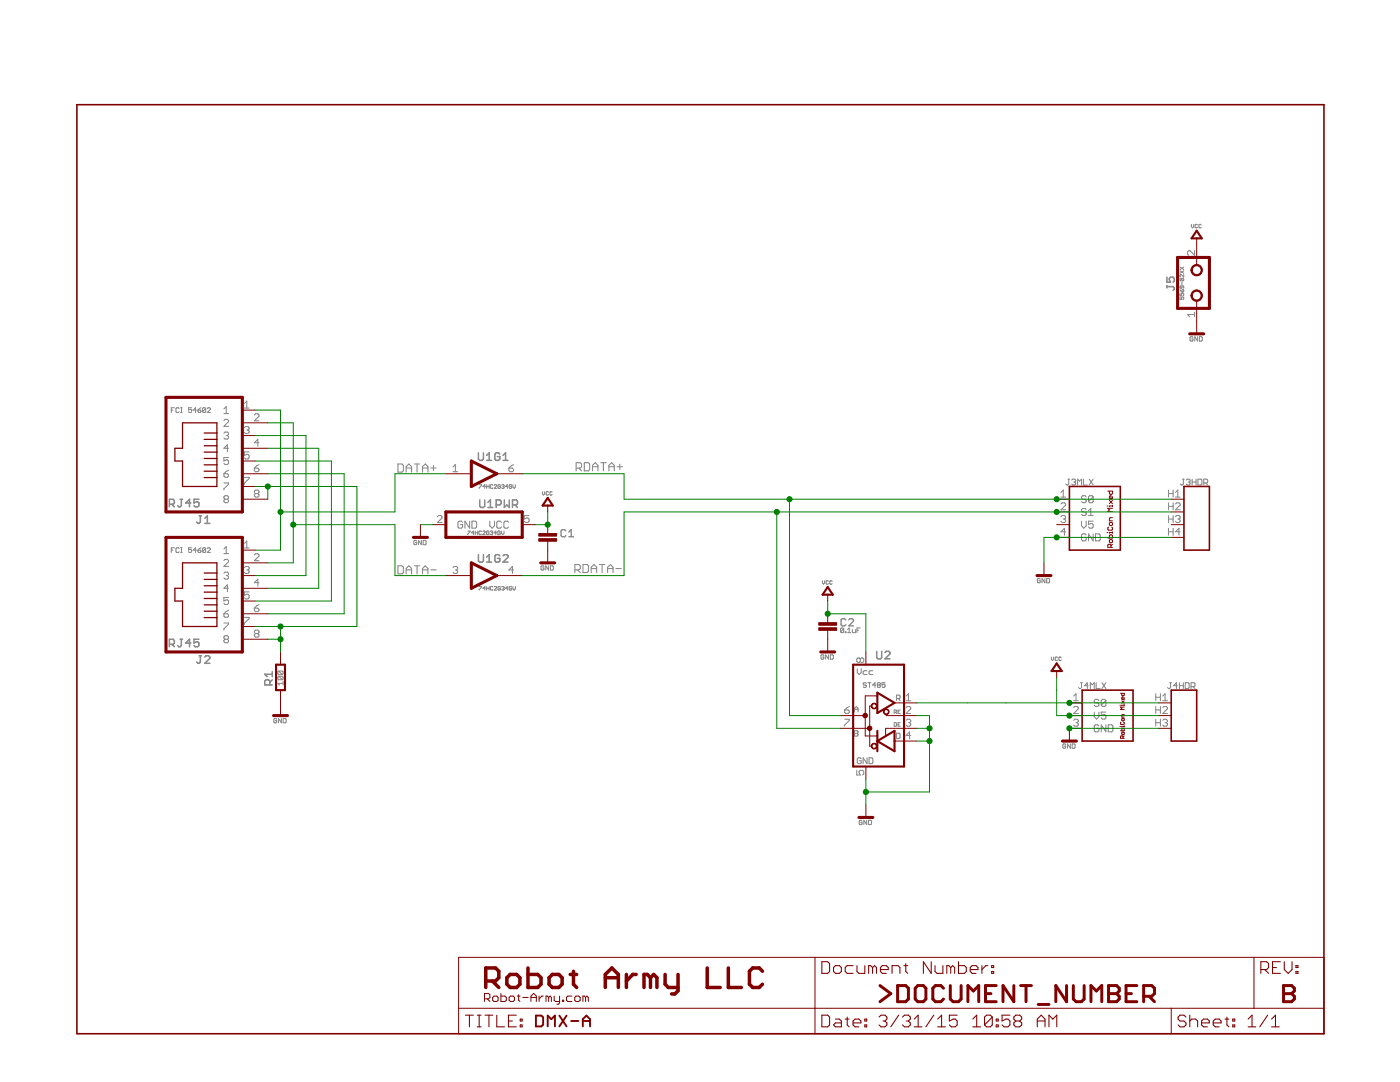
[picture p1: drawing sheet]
<svg xmlns="http://www.w3.org/2000/svg" width="279mm" height="216mm" viewBox="0 0 279 216" stroke-linecap="round" stroke-linejoin="round" font-family="sans-serif">
<g fill="none" stroke="#808080" stroke-width=".3">
<path d="M232.9 57.2h1.2l.3 .2v.3l-.3 .2M232.9 55.3v1h.7l-.2-.7 .2-.3h.5l.3 .3v.4l-.3 .3M232.9 56.9v.5M35.9 99.6h.5M36.2 99.6v1.3l-.3 .2h-.2l-.3-.2M39.7 99.6h-1v.8l.8-.3 .2 .3v.5l-.2 .2h-.5l-.3-.2M95.5 90.4v1.2l.2 .3h.5l.3-.3v-1.2M95.7 99.8v1.2l.3 .3h.5l.2-.3v-1.2M97.1 91.9h1M97.1 90.9l.5-.5v1.5M99.8 90.6l-.3-.2h-.5l-.2 .2v1l.2 .3h.5l.3-.3v-.5h-.5M100.4 91.9h1"/>
<path d="M100.4 90.9l.5-.5v1.5M100.6 99.8v1.5l.6-.5 .4 .5v-1.5M33.8 100.6h.7l.3-.2v-.5l-.3-.3h-.7v1.5M34.3 100.6l.5 .5M38.1 100.4h-1l.7-.8v1.5M39.8 102.9h.4M40 102.9v1.3l-.2 .2h-.3l-.3-.2M40.9 104.4h1M40.9 103.4l.5-.5v1.5M95.5 110.7v1.2l.2 .3h.5l.3-.3v-1.2M97.1 111.2l.5-.5v1.5M97.1 112.2h1"/>
<path d="M97.4 101.3h1M97.4 100.2l.5-.4v1.5M99 100.8h.8l.2-.3v-.5l-.2-.2h-.8v1.5M99.8 110.9l-.3-.2h-.5l-.2 .2v1l.2 .3h.5l.3-.3v-.5h-.5M100.4 110.9l.2-.2h.5l.3 .2v.3l-1 1h1M102.3 100.8h.7l.3-.3v-.5l-.3-.2h-.7v1.5M102.8 100.8l.5 .5M33.8 128.6h.7l.3-.3v-.5l-.3-.2h-.7v1.5M34.3 128.6l.5 .5M35.9 127.6h.5M36.2 127.6v1.2l-.3 .3h-.2l-.3-.3M38.1 128.3h-1l.7-.7v1.5"/>
<path d="M39.7 127.6h-1v.7l.5-.2h.3l.2 .2v.5l-.2 .3h-.5l-.3-.3M39.8 130.9h.4M40 130.9v1.2l-.2 .3h-.3l-.3-.3M40.9 131.1l.2-.2h.5l.3 .2v.3l-1 1h1M53.8 136.7v-.8l-.2-.2h-.5l-.3 .2v.8h1.5M54.3 135.7l-.5 .5M54.3 134.5h-1.5l.5 .5M54.3 134v1M175 130v1.2l.2 .3h.5l.3-.3v-1.2M176.6 130.2l.2-.2h.6l.2 .2v.3l-1 1h1"/>
</g>
<g fill="none" stroke="#808080" stroke-width=".2">
<path d="M235.5 58.5v.5h.4l-.1-.2 .1-.3 .3 .2-.1 .3M235.5 59.3v.5h.4l-.1-.3 .1-.2 .3 .1-.1 .4M235.5 57.8l.4 .5M235.5 54l.7 .5M235.5 53.3l.7 .5M235.6 55.5l-.1 .4 .6 .1M235.6 55.5l.6 .2-.1 .3M235.6 55.5l.5 .5M235.9 57l-.1 .5-.3-.1 .1-.4h.5l.1 .2-.1 .3M235.9 57.9l.2-.1 .1 .4-.3 .1zM235.9 56.3v.5M236.2 54.8v.5l-.6-.5-.1 .1 .1 .4"/>
<path d="M236.2 54l-.7 .5M236.2 53.3l-.7 .5M237.8 44.8v.4l.2 .3 .2-.3v-.4M238.4 50v.9l-.9-.9h-.3l-.2 .2v.5l.2 .2M239 44.9l-.1-.1-.4 .1 .1 .6 .4-.2M239.7 44.9l-.1-.1-.3 .1 .1 .6 .3-.2M238.1 67.3l-.2-.1-.4 .1v.6l.1 .2 .5-.2v-.3h-.3M238.4 62.8h-1.4l.5 .4M238.4 62.3v.9M239 67.2v.9l-.6-.9v.9M239.4 67.2h.4l.1 .1v.6l-.1 .2h-.4zM34.2 81.8h.3"/>
<path d="M34.8 81.4h-.6v.9M35.8 81.5l-.2-.1h-.3l-.2 .1v.6l.2 .2h.3l.2-.2M36 81.4h.4M36 82.3h.4M36.2 81.4v.9M38.2 81.4h-.6v.4l.3-.1 .3 .1v.3l-.1 .2h-.3l-.2-.2M39.2 81.8h-.7l.5-.4v.9M39.5 81.8h.5l.1 .3-.1 .2h-.4zM40.1 81.4l-.6 .4M41 81.5l-.1-.1h-.3l-.2 .1v.6M41 81.5v.6l-.1 .2h-.3l-.2-.2M41 81.5l-.6 .6"/>
<path d="M41.4 81.5l.1-.1h.3l.2 .1-.6 .8h.6M44.7 81.6l.4-.5v1.4M44.7 82.5h.9M44.7 83.9l.2-.2h.5l.2 .2v.2l-.9 1h.9M44.7 86.4l.2-.2h.5l.2 .2v.3l-.2 .2M44.7 94.5h.7l.2 .3v.2l-.2 .2h-.5l-.2-.2zM44.7 96.4h.9v.2l-.9 .9v.3M44.9 99.6l-.2-.2v-.3l.2-.2h.5l.2 .2v.3l-.2 .2M44.9 99.6l-.2 .2v.3l.2 .2h.5l.2-.2v-.3l-.2-.2M44.9 99.6h.5M45.1 86.9h.3M45.4 86.9l.2 .2v.3l-.2 .2h-.5l-.2-.2"/>
<path d="M45.6 91.3h-.9v.7l.7-.2 .2 .2v.5l-.2 .2h-.5l-.2-.2M45.6 89.5h-.9l.7-.7v1.3M45.6 93.8l-.9 .7M48.8 80.5l.5-.5v1.4M48.8 81.4h.9M48.8 85.3l.2-.2h.5l.2 .2v.3l-.2 .2M48.8 95.2h.9v.3l-.9 .9v.2M49.3 85.8h.2M49.5 85.8l.2 .2v.3l-.2 .2h-.5l-.2-.2M49.7 90.2h-.9v.7l.5-.2h.2l.2 .2v.5l-.2 .2h-.5l-.2-.2M50.8 82.8l.2-.2h.5l.2 .2v.2l-.9 1h.9M50.8 93.4h.7l.2 .2v.3l-.2 .2h-.5l-.2-.2z"/>
<path d="M51 98.5l-.2-.2v-.3l.2-.2h.5l.2 .2v.3l-.2 .2M51 98.5l-.2 .2v.3l.2 .2h.5l.2-.2v-.3l-.2-.2M51 98.5h.5M51.7 88.3h-.9l.7-.6v1.3M51.7 92.7l-.9 .7M79.4 92.6h.8l.3 .3v1l-.3 .3h-.8zM81 93.4h1.1M81 94.2v-1.1l.6-.5 .5 .5v1.1M82.7 92.6h1.1M83.2 92.6v1.6M84.3 93.4h1.1M84.3 94.2v-1.1l.6-.5 .5 .5v1.1"/>
<path d="M86 93.4h1.1M86.5 92.9v1M90.4 94.1h.9M90.4 93.2l.5-.5v1.4M95.6 96.7h.5l-.5 .8M96.9 97.1h-.5l.4-.4v.8M97.1 97.1h.5M97.1 96.7v.8M97.6 96.7v.8M98.4 96.8l-.1-.1-.4 .1v.5l.1 .2 .4-.2M98.6 96.8l.1-.1 .4 .1-.5 .7h.5M99.9 96.8l-.2-.1-.3 .1v.5l.3 .2 .2-.4h-.3"/>
<path d="M100.1 96.8l.4-.1 .1 .1-.1 .3M100.4 97.1h.1M100.5 97.1l.1 .1-.1 .3-.4-.2M101.4 97.1h-.5l.3-.4v.8M101.6 93.4h.7l.2 .2v.3l-.2 .2h-.5l-.2-.2zM102.1 96.8l-.1-.1-.4 .1 .1 .7 .4-.2v-.2h-.2M102.4 96.7v.5l.2 .3 .2-.3v-.5M102.5 92.7l-.9 .7M108.2 98.1v.5l.3 .2 .2-.2v-.5M109.5 98.2l-.2-.1-.3 .1v.5l.1 .1 .4-.1M110.2 98.2l-.1-.1-.4 .1v.5l.2 .1 .3-.1M115 93.4h.8l.3-.3v-.5l-.3-.3h-.8v1.7"/>
<path d="M115.5 93.4l.6 .6M116.6 92.3h.8l.3 .3v1.1l-.3 .3h-.8zM118.2 94v-1.1l.6-.6 .5 .6v1.1M118.2 93.1h1.1M119.9 92.3h1.1M120.4 92.3v1.7M121.5 93.1h1.1M121.5 94v-1.1l.6-.6 .5 .6v1.1M123.1 93.1h1.1M123.7 92.6v1.1M211.7 99.2h1M211.7 98.3l.5-.5v1.4"/>
<path d="M213.1 95.6h.4M213.3 95.6v1l-.2 .2-.4-.2M213.9 95.8l.2-.2h.4l.2 .2-.2 .4M214.3 96.2h.2M214.5 96.2l.2 .2-.2 .4h-.4l-.2-.2M215.1 96.8v-1.2l.3 .4 .4-.4v1.2M216.2 95.6v1.2h.8M216.8 99.1l-.3-.2h-.4l-.3 .2v.3l.3 .2h.4l.3 .2v.3l-.3 .2h-.4l-.3-.2M217.4 95.6l.8 1.2M218.2 99.1l-.3-.2h-.4l-.3 .2v1M218.2 99.1v1l-.3 .2h-.4l-.3-.2M218.2 95.6l-.8 1.2"/>
<path d="M218.2 99.1l-1 1M233.2 98.5h.9M233.2 97.8v1.4M234.1 97.8v1.4M234.6 99.2h.9M234.6 98.3l.5-.5v1.4M236 95.6h.3M236.2 95.6v1l-.2 .2-.4-.2M236.7 95.8l.2-.2h.4l.2 .2-.2 .4M237.1 96.2h.2M237.3 96.2l.2 .2-.2 .4h-.4l-.2-.2M237.9 96.2h.8"/>
<path d="M237.9 95.6v1.2M238.7 95.6v1.2M239.1 95.6h.6l.2 .2v.8l-.2 .2h-.6zM240.2 96.4h.6l.2-.2v-.4l-.2-.2h-.6v1.2M240.6 96.4l.4 .4M34.2 109.8h.3M34.8 109.3h-.6v.9M35.8 109.5l-.2-.2-.5 .2v.6l.2 .1 .5-.1M36 109.3h.4M36 110.2h.4M36.2 109.3v.9M38.2 109.3h-.6v.5l.3-.2 .3 .2v.3l-.1 .1-.5-.1"/>
<path d="M39.2 109.8h-.7l.5-.5v.9M39.5 109.8h.5l.1 .3-.5 .1zM40.1 109.3l-.6 .5M41 109.5l-.1-.2-.5 .2v.6M41 109.5v.6l-.1 .1-.5-.1M41 109.5l-.6 .6M41.4 109.5l.1-.2 .5 .2v.1l-.6 .6h.6M44.7 109.5l.4-.4v1.4M44.7 111.8l.2-.2h.5l.2 .2v.3l-.9 .9h.9M44.7 114.4l.2-.2h.5l.2 .2v.2l-.2 .3M44.7 110.5h.9M45.1 114.9h.3"/>
<path d="M45.4 114.9l.2 .2v.2l-.2 .2h-.5l-.2-.2M45.6 119.2h-.9v.7l.4-.2h.3l.2 .2v.5l-.2 .2h-.5l-.2-.2M45.6 117.4h-.9l.7-.7v1.4M48.8 108.4l.5-.5v1.4M48.8 113.3l.2-.3h.5l.2 .3v.2l-.2 .2M48.8 109.3h.9M49.3 113.7h.2M49.5 113.7l.2 .3v.2l-.2 .2h-.5l-.2-.2M49.7 118.1h-.9v.7l.5-.2h.2l.2 .2v.5l-.2 .2h-.5l-.2-.2M50.8 110.7l.2-.2h.5l.2 .2v.3l-.9 .9h.9M51.7 116.3h-.9l.7-.7v1.4M79.4 112.9h.8l.3 .3v1.1l-.3 .2h-.8z"/>
<path d="M81 113.7h1.1M81 114.5v-1.1l.6-.5 .5 .5v1.1M82.7 112.9h1.1M83.2 108l-.2-.2-.4 .2v.5l.4 .2 .2-.5h-.3M83.2 112.9v1.6M84.1 107.8v.9l-.6-.9v.9M84.3 113.7h1.1M84.3 114.5v-1.1l.6-.5 .5 .5v1.1M84.5 107.8h.4l.1 .2-.1 .7h-.4zM86 113.7h1.1M87.3 103.1l.2-.2h.5l.2 .2v.2l-.9 1h.9M90.4 113.3l.2-.3h.5l.2 .3v.2l-.2 .2"/>
<path d="M90.9 113.7h.2M91.1 113.7l.2 .3v.2l-.2 .2h-.5l-.2-.2M92.3 104.2l-.2-.2h-.5l-.2 .2v1l.2 .2h.5l.2-.2v-.5h-.4M93.3 106h.5l-.5 .7M93.7 104v1.4l-.9-1.4v1.4M94.2 104h.7l.2 .2v1l-.2 .2h-.7zM94.6 106.3h-.5l.4-.3v.7M94.8 106.3h.5M94.8 106v.7M95.3 106v.7M95.6 117h.5l-.5 .8M96.1 106.1l-.1-.1-.4 .1v.5l.1 .1 .4-.1"/>
<path d="M96.4 106.1l.1-.1 .3 .1-.4 .6h.4M96.9 117.4h-.5l.4-.4v.8M97.1 117.4h.5M97.1 117v.8M97.6 106.1l-.1-.1-.4 .1v.5l.4 .1 .1-.4h-.3M97.6 117v.8M97.7 104v.9l.5 .5 .5-.5v-.9M97.8 106.1l.4-.1 .1 .1-.1 .2M98.1 106.3h.1M98.2 106.3l.1 .1-.1 .3-.4-.1M98.4 117.1l-.1-.1-.4 .1v.5l.1 .2 .4-.2M98.6 117.1l.1-.1 .4 .1-.5 .7h.5"/>
<path d="M99.1 106.3h-.5l.4-.3v.7M99.8 106.1l-.1-.1-.4 .1v.5l.2 .1 .3-.1v-.3h-.2M99.9 117.1l-.2-.1-.3 .1v.5l.3 .2 .2-.4h-.3M100.1 106v.4l.2 .3 .3-.3v-.4M100.1 104.2l-.3-.2h-.4l-.3 .2v1l.3 .2h.4l.3-.2M100.1 117.1l.4-.1 .1 .1-.1 .3M100.4 117.4h.1M100.5 117.4l.1 .1-.1 .3-.4-.2M101.4 117.4h-.5l.3-.4v.8M101.5 104.2l-.2-.2h-.5l-.2 .2v1l.2 .2h.5l.2-.2M102.1 117.1l-.1-.1-.4 .1v.5l.1 .2 .4-.2v-.2h-.2M102.4 117v.5l.2 .3 .2-.3v-.5"/>
<path d="M102.5 113.7h-.9l.7-.7v1.4M105.6 102.9h-1v.7l.5-.3h.2l.3 .3v.4l-.3 .3h-.4l-.3-.3M108.6 113l-.2-.1-.4 .1v.6l.1 .1 .5-.1v-.3h-.3M109.5 112.9v.8l-.6-.8v.8M109.9 112.9l.5 .1v.6l-.1 .1h-.4zM114.7 113.7h.8l.3-.2v-.6l-.3-.3h-.8v1.7M115.3 113.7l.5 .6M116.4 112.6h.8l.2 .3v1.1l-.2 .3h-.8zM118 114.3v-1.1l.5-.6 .6 .6v1.1M118 113.5h1.1M119.6 112.6h1.1M120.2 112.6v1.7"/>
<path d="M121.3 113.5h1M121.3 114.3v-1.1l.5-.6 .5 .6v1.1M122.9 113.5h1.1M164.1 115.9v.4l.2 .3 .3-.3v-.4M165.3 116l-.1-.1-.3 .1v.5l.1 .1 .3-.1M166.1 116l-.1-.1-.4 .1v.5l.1 .1 .4-.1M207.6 115.6l-.1-.2-.5 .2v.6l.2 .1 .4-.1v-.3h-.3M208.5 115.4v.9l-.5-.9v.9M208.9 115.4l.6 .2v.6l-.2 .1h-.4zM211.7 103.1l.3-.2h.4l.3 .2v.2l-.3 .3M211.7 100.6l.3-.3h.4l.3 .3v.2l-1 .9h1M212.2 103.6h.2"/>
<path d="M212.4 103.6l.3 .2v.2l-.3 .3h-.4l-.3-.3M212.7 106.1h-1l.7-.7v1.4M215.8 104v.9l.5 .5 .5-.5v-.9M216.8 106.8l-.3-.3h-.4l-.3 .3v.9l.3 .2h.4l.3-.2v-.5h-.5M216.8 101.7l-.3-.2h-.4l-.3 .2v.2l.3 .3h.4l.3 .2v.2l-.3 .2h-.4l-.3-.2M217.2 102.8h1M217.2 101.9l.5-.4v1.3M218.2 104h-1v.7l.5-.2h.2l.3 .2v.5l-.3 .2h-.4l-.3-.2M218.2 106.5v1.4l-1-1.4v1.4M218.6 106.5h.7l.3 .3v.9l-.3 .2h-.7zM233.2 103.6h.9M233.2 106.1h.9"/>
<path d="M233.2 100.3v1.4M233.2 102.9v1.4M233.2 105.4v1.4M233.2 101h.9M234.1 100.3v1.4M234.1 102.9v1.4M234.1 105.4v1.4M234.6 103.1l.2-.2h.5l.2 .2v.2l-.2 .3M234.6 100.6l.2-.3h.5l.2 .3v.2l-.9 .9h.9M235.1 103.6h.2M235.3 103.6l.2 .2v.2l-.2 .3h-.5l-.2-.3M235.5 106.1h-.9l.7-.7v1.4"/>
<path d="M44.7 122.5h.7l.2 .2v.2l-.2 .3h-.5l-.2-.3zM44.7 124.3h.9v.2l-.9 1v.2M44.9 127.6l-.2-.3v-.2l.2-.2h.5l.2 .2v.2l-.2 .3M44.9 127.6l-.2 .2v.2l.2 .2h.5l.2-.2v-.2l-.2-.2M44.9 127.6h.5M45.6 121.8l-.9 .7M48.8 123.2h.9v.2l-.9 1v.2M50.8 121.3h.7l.2 .3v.2l-.2 .2h-.5l-.2-.2zM51 126.4l-.2-.2v-.2l.2-.3h.5l.2 .3v.2l-.2 .2M51 126.4l-.2 .3v.2l.2 .2h.5l.2-.2v-.2l-.2-.3M51 126.4h.5M51.7 120.6l-.9 .7"/>
<path d="M55.6 133.9l-.1 .2v.3l.1 .2h.7M55.6 133.9h.7l.2 .2v.3l-.2 .2M55.6 134.9h.7l.2 .2v.4l-.2 .1M55.6 134.9l-.1 .2v.4l.1 .1h.7M55.6 134.9l.7 .7M55.6 133.9l.7 .7M56.5 136.4h-1l.3 .3M56.5 136v.7M164.4 130.8l-.1-.1-.4 .1v.6l.1 .1 .4-.1v-.3h-.3M165.4 130.7v.8l-.6-.8v.8M165.7 130.7h.5l.1 .1v.6l-.1 .1h-.5zM168.4 125.5l-.2-.2-.5 .2v.6"/>
<path d="M168.4 125.5v.6l-.2 .1-.5-.1M168.4 125.5l-.7 .6M168.7 126.1h.1v.1h-.1zM169.2 126.2h.6M169.2 125.6l.3-.3v.9M170.1 125.6v.5l.1 .1h.5v-.6M171 125.8h.3M171.1 133.4v.8l.4 .4 .4-.4v-.8M171.7 125.3h-.7v.9M171.7 131.5l-.3-.2h-.2l-.2 .2v.5l.2 .2h.2l.3-.2M171.7 131.5l.2-.2h.2l.3 .2v.5l-.3 .2h-.2l-.2-.2M171.7 131.5v.5"/>
<path d="M172.9 136.4l-.5-.2-.1 .3 .1 .2h.3l.2 .3-.2 .2-.4-.2M173 133.8h-.5l-.2 .2v.4l.2 .2h.5M173.2 136.2h.6M173.5 136.2v1M174.2 133.8h-.6l-.2 .2v.4l.2 .2h.6M174.8 136.7h-.7l.5-.5v1M175.2 136.7l-.1-.2 .1-.3 .5 .2-.1 .3M175.2 136.7h.4M175.2 136.7l-.1 .1 .1 .4 .5-.2-.1-.3M176.6 136.2h-.6v.5l.3-.2 .3 .2-.1 .5-.5-.2M180.8 139.8h1M180.8 138.9l.5-.5v1.4"/>
<path d="M209.8 131.1v.5l.3 .2 .2-.2v-.5M211 131.2l-.1-.1-.3 .1 .1 .6 .3-.1M211.8 131.2l-.1-.1-.4 .1 .1 .6 .4-.1M214.3 139.8h.9M214.3 138.9l.4-.5v1.4M215.6 136.2h.4M215.8 136.2v1l-.2 .2-.4-.2M217.2 136.8h-.8l.6-.6v1.2M217.6 137.4v-1.2l.4 .4 .4-.4v1.2M218.8 136.2v1.2h.7M219.3 139.8l-.2-.2h-.5l-.2 .2v.2l.2 .3h.5l.2 .2v.2l-.2 .2h-.5l-.2-.2M219.9 136.2l.8 1.2"/>
<path d="M220.7 139.8v.9l-.2 .2h-.5l-.2-.2M220.7 136.2l-.8 1.2M220.7 139.8l-.2-.2h-.5l-.2 .2v.9M220.7 139.8l-.9 .9M230.7 138.4v1.4M230.7 139.1h.9M231.6 138.4v1.4M232.1 138.9l.4-.5v1.4M232.1 139.8h.9M233.4 136.2h.4M233.6 136.2v1l-.2 .2-.4-.2M235 136.8h-.8l.6-.6v1.2"/>
<path d="M235.4 136.8h.8M235.4 136.2v1.2M236.2 136.2v1.2M236.5 136.2h.6l.2 .2v.8l-.2 .2h-.6zM237.7 137h.6l.2-.2v-.4l-.2-.2h-.6v1.2M238.1 137l.4 .4M55.2 143.5l-.1-.1-.4 .1v.6l.1 .1 .4-.1v-.3h-.3M56.2 143.4v.8l-.6-.8v.8M56.5 143.4h.5l.1 .1v.6l-.1 .1h-.5zM168.6 141.7h.7l.2 .2v.2l-.2 .3h-.5l-.2-.3zM168.6 143.5h.9v.2l-.9 1v.2M169.5 141l-.9 .7"/>
<path d="M171 153.7v.9h.7l-.3-.4v-.3l.3-.2h.4l.3 .2v.5l-.3 .2M171.9 151.4l-.2-.2h-.4l-.2 .2v.8l.2 .2h.4l.2-.2v-.4h-.4M173 151.2v1.2l-.7-1.2v1.2M173.4 151.2h.6l.2 .2v.8l-.2 .2h-.6zM178.5 144.2l.4 .1v.5l-.1 .1h-.3zM178.5 142.1h.3l.1-.3-.4-.1v.7M178.7 142.1l.2 .3M179.2 144.6h.2M179.2 142h.2M179.7 141.7h-.5v.7h.5M179.7 144.2h-.5v.7h.5M180.8 141.2l.3-.2h.4l.3 .2v.2l-1 1h1"/>
<path d="M180.8 143.7l.3-.2h.4l.3 .2v.3l-.3 .2M181.3 144.2h.2M181.5 144.2l.3 .2v.3l-.3 .2h-.4l-.3-.2M181.8 146.7h-1l.7-.7v1.4M212.7 148.6l-.2-.2-.4 .2 .1 .7 .5-.1v-.3h-.3M213.6 148.4v.9l-.6-.9v.9M214 148.4h.4l.1 .2v.6l-.1 .1h-.4zM214.3 141.2l.2-.2h.5l.2 .2v.2l-.9 1h.9M214.3 143.7l.2-.2h.5l.2 .2v.3l-.2 .2M214.7 144.2h.3M215 144.2l.2 .2v.3l-.2 .2h-.5l-.2-.2M218.4 142.1v.9l.4 .5 .5-.5v-.9"/>
<path d="M219.3 144.9l-.2-.3h-.5l-.2 .3v.9l.2 .2h.5l.2-.2v-.5h-.5M220.7 142.1h-.9v.7l.4-.2h.3l.2 .2v.5l-.2 .2h-.5l-.2-.2M220.7 144.6v1.4l-.9-1.4v1.4M221.2 144.6h.7l.2 .3v.9l-.2 .2h-.7zM230.7 141v1.4M230.7 143.5v1.4M230.7 141.7h.9M230.7 144.2h.9M231.6 141v1.4M231.6 143.5v1.4M232.1 141.2l.2-.2h.4l.3 .2v.2l-.9 1h.9M232.1 143.7l.2-.2h.4l.3 .2v.3l-.3 .2"/>
<path d="M232.5 144.2h.2M232.7 144.2l.3 .2v.3l-.3 .2h-.4l-.2-.2M172 163.8l-.1-.1-.4 .1v.6l.1 .1 .4-.1v-.3h-.2M173 163.7v.8l-.6-.8v.8M173.3 163.7h.5l.1 .1v.6l-.1 .1h-.5z"/>
</g>
<path d="M112.9 105.9l-.2-.2h-.5l-.2 .2v1l.2 .2h.5l.2-.2M113.5 107.1h1M113.5 106.2l.5-.5v1.4M168.8 123.7l-.2-.2h-.5l-.2 .2v1l.2 .2h.5l.2-.2M169.4 123.7l.2-.2h.5l.2 .2v.2l-.9 1h.9" fill="none" stroke="#808080" stroke-width=".25"/>
<path d="M178.9 139.4h.6l.1-.2v-.3l-.1-.2h-.6v1.1M179.3 139.4l.3 .4M170.5 142v-.7l.4-.3 .3 .3v.7M170.5 145.8h.6l.1 .2-.1 .3 .1 .4-.1 .2h-.6zM170.5 141.5h.7M170.5 146.3h.6M178.9 146.3h.6l.1 .2v.7l-.1 .2h-.6z" fill="none" stroke="#808080" stroke-width=".21"/>
<path d="M15.3 20.9h248.9v185.4h-248.9zM213.4 97.1h10.2v12.7h-10.2zM236.3 97.1h5.1v12.7h-5.1zM216 137.7h10.1v10.2h-10.1zM233.7 137.7h5.1v10.2h-5.1z" fill="none" stroke="#800000" stroke-width=".32"/>
<g fill="none" stroke="#800000" stroke-width=".2">
<path d="M238.8 47.6v5.3M238.8 60v6.6M48.4 81.8h2.5M48.4 84.4h5M48.4 86.9h2.5M48.4 89.5h5M48.4 92h2.5M48.4 94.5h5M48.4 97.1h2.5M48.4 99.6h5M89 94.5h5.1M99.1 94.5h5.1"/>
<path d="M210.9 99.6h2.5M221.1 98h.9v.5l-.1 .1h-.3l-.2-.1v-.5M221.4 99.9l.6 .6M222 99.1l-.1 .5h-.3l-.2-.5 .3-.2v.7M222 99.9l-.6 .6M233.7 99.6h2.6M48.4 109.8h2.5M48.4 112.3h5M48.4 114.9h2.5M48.4 117.4h5M48.4 119.9h2.5M83.9 104.7v2.5"/>
<path d="M86.4 104.7h2.6M89 114.9h5.1M99.1 114.9h5.1M104.2 104.7h2.6M109.3 100.9v1.3M109.3 104.7v2M109.3 107.7v4.6M165.2 118.7v1.2M208.3 112.3v2.6M210.9 104.7h2.5M210.9 107.2h2.5M210.9 102.2h2.5"/>
<path d="M220.9 106.3h.2M220.9 101h.2M221.1 107.4h.9v-.5l-.1-.2h-.3l-.2 .2v.5M221.2 105.2l-.1 .1 .1 .5h.7l.1-.2-.1-.4M221.4 104.4l.5-.2 .1 .5-.4 .2zM221.4 107.8l.5-.1 .1 .4-.4 .2zM221.7 109.2v-.4l-.1-.2-.5 .2v.4h.9M222 108.6l-.3 .3M222 100.8v.3M222 106.1v.3M222 101h-.6v.1M222 103.3h-.4l-.2 .2v.4h.6"/>
<path d="M222 106.3h-.6v.1M222 101.4h-.9l.3 .3-.3 .4h.9M233.7 104.7h2.6M233.7 107.2h2.6M233.7 102.2h2.6M48.4 122.5h5M48.4 125h2.5M48.4 127.6h5M56 130.1v2.5M56 137.7v5.1M165.2 122.5v2M165.2 125.5v4.6"/>
<path d="M172.8 130.1v2.5M175.1 138.9h-2.4v8h2.4M210.9 133.9v1.3M223.6 138.3h.8v.4l-.4 .1-.1-.5M223.9 139.8l.5 .5M224.4 139.2l-.2 .4h-.2l-.1-.4 .2-.1v.5M224.4 139.8l-.5 .5M167.7 142.8h5M167.7 145.3h5.9M172.8 153v2.5M173.9 140.9h-.3v8h.3M176.9 142.5v.3h6.1"/>
<path d="M178.5 140.3h4.5M178.5 147.9h4.5M183 145.3h-6.3v1.4M213.4 140.3h2.6M213.4 142.8h2.6M216 145.3h-2.6v2.6M223.5 144.9h.1M223.5 140.7h.1M223.6 145.8h.8v-.3l-.4-.2-.1 .5M223.8 144.1l-.2 .1 .2 .4 .6-.2-.2-.3M224 143.3l.4 .2-.2 .3-.3-.1zM224 146.1l.4 .1-.2 .4-.3-.1z"/>
<path d="M224.1 147.3l-.1-.5-.4 .1v.4h.8M224.4 146.8l-.3 .3M224.4 140.6v.2M224.4 144.8v.3M224.4 140.7h-.5v.1M224.4 142.6l-.5 .1v.4h.5M224.4 144.9h-.5v.2M224.4 141.1h-.8l.3 .2-.3 .3h.8M231.2 140.3h2.5M231.2 142.8h2.5M231.2 145.3h2.5M172.8 160.6v2.5"/>
<path d="M91.5 191h172.7v15.3h-172.7zM96.7 199.3h.8l.3-.3v-.5l-.3-.3h-.8v1.6M97.2 199.3l.6 .5M98.3 199l.3-.2h.5l.3 .2v.6l-.3 .2h-.5l-.3-.2zM100 198.2v1.6h.8l.2-.2v-.6l-.2-.2h-.8M101.6 199l.3-.2h.5l.3 .2v.6l-.3 .2h-.5l-.3-.2zM103.2 198.8h.6M103.5 198.5v1.1l.3 .2M104.3 199h1.1M106 199h1M106 199.8v-1l.5-.6 .5 .6v1M107.6 198.8v1"/>
<path d="M108.4 198.8h-.3l-.5 .5M109.5 199l-.3-.2h-.2v1M109.5 199v.8M109.5 199l.3-.2 .2 .2v.8M110.6 198.8v.8l.3 .2h.8M111.7 198.8v1.3l-.3 .3h-.3M112.2 199.6h.3v.2h-.3zM114.1 198.8h-.8l-.2 .2v.6l.2 .2h.8M115 198.8h.5l.3 .2v.6l-.3 .2h-.5l-.3-.2v-.6zM116.9 199l-.3-.2h-.3v1M116.9 199v.8M116.9 199l.2-.2 .3 .2v.8"/>
<path d="M162.6 191v15.3M250.3 191v10.2M91.5 201.2h172.7M233.7 201.2v5.1"/>
</g>
<g fill="none" stroke="#800000" stroke-width=".21">
<path d="M164 191.9h1.2l.4 .4v1.5l-.4 .4h-1.2zM166.3 193.1l.4-.4h.8l.4 .4v.7l-.4 .4h-.8l-.4-.4zM170.2 192.7h-1.1l-.4 .4v.7l.4 .4h1.1M171 192.7v1.1l.4 .4h1.2v-1.5M174.1 193.1l-.3-.4h-.4v1.5M174.1 193.1v1.1M174.1 193.1l.4-.4 .4 .4v1.1M175.7 193.5h1.6v-.4l-.4-.4h-.8l-.4 .4v.7l.4 .4h.8M178 194.2v-1.5h1.2l.4 .4v1.1M180.4 192.7h.8M180.8 192.3v1.5l.4 .4M185.8 191.9v2.3l-1.5-2.3v2.3"/>
<path d="M186.6 192.7v1.1l.4 .4h1.2v-1.5M189.7 193.1l-.4-.4h-.3v1.5M189.7 193.1v1.1M189.7 193.1l.4-.4 .4 .4v1.1M191.3 191.9v2.3h1.2l.3-.4v-.7l-.3-.4h-1.2M193.6 193.5h1.6v-.4l-.4-.4h-.8l-.4 .4v.7l.4 .4h.8M196 192.7v1.5M197.1 192.7h-.4l-.7 .8M197.9 193.8h.4v.4h-.4zM197.9 192.7h.4v.4h-.4zM251.6 193.5h1.2l.4-.4v-.8l-.4-.4h-1.2v2.3M252.4 193.5l.8 .7"/>
<path d="M254 193.1h.7M255.5 191.9h-1.5v2.3h1.5M256.3 191.9v1.6l.8 .7 .8-.7v-1.6M258.6 193.8h.4v.4h-.4zM258.6 192.7h.4v.4h-.4zM92.9 202.6h1.6M93.7 202.6v2.3M95.2 204.9h.8M95.2 202.6h.8M95.6 202.6v2.3M96.8 202.6h1.6M97.6 202.6v2.3"/>
<path d="M99.1 202.6v2.3h1.6M101.5 203.7h.8M103 202.6h-1.5v2.3h1.5M103.8 204.5h.4v.4h-.4zM103.8 203.3h.4v.4h-.4zM164 202.6h1.2l.4 .3v1.6l-.4 .4h-1.2zM166.7 203.3h.8l.4 .4v1.2h-1.2l-.4-.4 .4-.4h1.2M168.7 203.3h.8M169.1 202.9v1.6l.4 .4M170.2 204.1h1.6v-.4l-.4-.4h-.8l-.4 .4v.8l.4 .4h.8M172.6 204.5h.4v.4h-.4zM172.6 203.3h.4v.4h-.4z"/>
<path d="M175.4 202.9l.4-.3h.8l.4 .3v.4l-.4 .4M176.2 203.7h.4M176.6 203.7l.4 .4v.4l-.4 .4h-.8l-.4-.4M179.3 202.6l-1.5 2.3M180.1 202.9l.4-.3h.8l.4 .3v.4l-.4 .4M180.9 203.7h.4M181.3 203.7l.4 .4v.4l-.4 .4h-.8l-.4-.4M182.5 204.9h1.5M182.5 203.3l.7-.7v2.3M186.4 202.6l-1.6 2.3M187.1 204.9h1.6M187.1 203.3l.8-.7v2.3"/>
<path d="M191 202.6h-1.5v1.1l.7-.4h.4l.4 .4v.8l-.4 .4h-.7l-.4-.4M194.1 204.9h1.6M194.1 203.3l.8-.7v2.3M198 202.9v1.6l-.3 .4h-.8l-.4-.4M198 202.9l-.3-.3h-.8l-.4 .3v1.6M198 202.9l-1.5 1.6M198.8 204.5h.4v.4h-.4zM198.8 203.3h.4v.4h-.4zM201.5 202.6h-1.5v1.1l.8-.4h.4l.3 .4v.8l-.3 .4h-.8l-.4-.4M202.7 203.7l-.4 .4v.4l.4 .4h.8l.4-.4v-.4l-.4-.4M202.7 203.7l-.4-.4v-.4l.4-.3h.8l.4 .3v.4l-.4 .4M202.7 203.7h.8"/>
<path d="M207 203.7h1.6M207 204.9v-1.6l.8-.7 .8 .7v1.6M209.3 204.9v-2.3l.8 .7 .8-.7v2.3M236.7 202.9l-.4-.3h-.8l-.4 .3v.4l.4 .4h.8l.4 .4v.4l-.4 .4h-.8l-.4-.4M237.4 203.7l.4-.4h.8l.4 .4v1.2M237.4 202.6v2.3M239.8 204.1h1.5v-.4l-.3-.4h-.8l-.4 .4v.8l.4 .4h.8M242.1 204.1h1.6v-.4l-.4-.4h-.8l-.4 .4v.8l.4 .4h.8M244.5 203.3h.8M244.9 202.9v1.6l.4 .4M246 204.5h.4v.4h-.4zM246 203.3h.4v.4h-.4z"/>
<path d="M249.1 204.9h1.5M249.1 203.3l.8-.7v2.3M253 202.6l-1.6 2.3M253.8 204.9h1.5M253.8 203.3l.8-.7v2.3"/>
</g>
<path d="M107 202.6h1l.4 .4v1.4l-.4 .4h-1zM109.3 204.8v-2.2l.7 .8 .7-.8v2.2M111.6 202.6l1.5 2.2M113.1 202.6l-1.5 2.2M114 203.7h1.4M116.3 203.7h1.5M116.3 204.8v-1.4l.7-.8 .8 .8v1.4" fill="none" stroke="#800000" stroke-width=".38"/>
<g fill="none" stroke="#800000" stroke-width=".7">
<path d="M96.9 195.7h2l.6-.6v-1.3l-.6-.7h-2v3.9M98.3 195.7l1.2 1.3M101.2 195.1l.6-.7h1.3l.7 .7v1.3l-.7 .6h-1.3l-.6-.6zM105.4 193.1v3.9h1.9l.7-.6v-1.3l-.7-.7h-1.9M109.6 195.1l.6-.7h1.3l.7 .7v1.3l-.7 .6h-1.3l-.6-.6zM113.8 194.4h1.3M114.4 193.8v2.6l.7 .6M120.8 197v-2.6l1.3-1.3 1.3 1.3v2.6M120.8 195.1h2.6M125 194.4v2.6M127 194.4h-.7l-1.3 1.3M129.8 195.1l-.6-.7h-.7v2.6"/>
<path d="M129.8 195.1v1.9M129.8 195.1l.7-.7 .6 .7v1.9M132.7 194.4v2l.7 .6h1.9M135.3 194.4v3.3l-.6 .6h-.7M141.1 193.1v3.9h2.6M145.4 193.1v3.9h2.6M152.2 193.8l-.7-.7h-1.3l-.6 .7v2.6l.6 .6h1.3l.7-.6"/>
</g>
<g fill="none" stroke="#800000" stroke-width=".59">
<path d="M175.6 196.7l2.2 1.6-2.2 1.6M179.1 196.7h1.6l.6 .5v2.1l-.6 .6h-1.6zM182.6 197.2l.6-.5h1.1l.5 .5v2.1l-.5 .6h-1.1l-.6-.6zM188.3 197.2l-.5-.5h-1.1l-.5 .5v2.1l.5 .6h1.1l.5-.6M189.7 196.7v2.6l.5 .6h1.1l.5-.6v-2.6M193.2 199.9v-3.2l1 1 1.1-1v3.2M196.7 198.3h1.1M198.8 196.7h-2.1v3.2h2.1M202.3 196.7v3.2l-2.1-3.2v3.2M203.7 196.7h2.1M204.8 196.7v3.2M212.9 196.7v3.2l-2.2-3.2v3.2"/>
<path d="M214.2 196.7v2.6l.6 .6h1l.6-.6v-2.6M217.7 199.9v-3.2l1.1 1 1.1-1v3.2M221.2 196.7h1.6l.6 .5v.5l-.6 .6 .6 .5v.5l-.6 .6h-1.6zM221.2 198.3h1.6M224.7 198.3h1.1M226.9 196.7h-2.2v3.2h2.2M228.2 198.8h1.6l.6-.5v-1.1l-.6-.5h-1.6v3.2M229.3 198.8l1.1 1.1M256.2 196.7h1.6l.5 .5v.5l-.5 .6 .5 .5v.5l-.5 .6h-1.6zM256.2 198.3h1.6M207.2 200.4h2.1"/>
</g>
<g fill="none" stroke="#800000" stroke-width=".61">
<path d="M235 51.4h6.4v10.1h-6.4zM33.1 79.3h15.3v22.9h-15.3zM237.4 66.6h2.8M94.1 92l5 2.5-5 2.6zM33.1 107.2h15.3v22.9h-15.3zM82.5 107.2h2.8M89 102.2h15.2v5h-15.2zM94.1 112.3l5 2.6-5 2.5zM107.9 112.3h2.8M206.9 114.9h2.8M163.8 130.1h2.8M54.6 142.8h2.8"/>
<path d="M212 147.9h2.8M171.4 163.1h2.8"/>
</g>
<g fill="none" stroke="#800000" stroke-width=".25">
<path d="M36.4 84.4h6.9v12.7h-6.9v-5.1h-1.5v-2.5h1.5zM40.7 92.8h2.6M40.7 91.5h2.6M40.7 90.2h2.6M40.7 88.9h2.6M40.7 94h2.6M40.7 95.3h2.6M40.7 87.7h2.6M40.7 86.4h2.6M36.4 112.3h6.9v12.7h-6.9v-5.1h-1.5v-2.5h1.5zM40.7 119.4h2.6M40.7 118.2h2.6"/>
<path d="M40.7 116.9h2.6M40.7 115.6h2.6M40.7 114.3h2.6M40.7 120.7h2.6M40.7 122h2.6M40.7 123.2h2.6"/>
</g>
<path d="M238.8 46l1 1.6h-2zM109.3 99.4l1 1.5h-2zM165.2 117.1l1 1.6h-2zM55.1 132.6h1.8v5.1h-1.8zM170.3 132.6h10.1v20.4h-10.1zM175.1 138.2l3.4 2.1-3.4 2zM210.9 132.4l1 1.5h-2zM175.1 145.8v4.1M175.1 147.9l3.4-2.1v4.1z" fill="none" stroke="#800000" stroke-width=".42"/>
<g fill="#800000" stroke="#800000" stroke-width=".2">
<path d="M107.5 106.5h3.6v.5h-3.6z"/>
<path d="M107.5 107.5h3.6v.5h-3.6z"/>
<path d="M163.4 124.2h3.6v.6h-3.6z"/>
<path d="M163.4 125.3h3.6v.5h-3.6z"/>
</g>
<g fill="#800000" stroke="#800000" stroke-width=".2">
<path d="M238.1 58.1a1.14 1.14 0 0 1 1.7 .4 1.14 1.14 0 0 1-.7 1.6 1.14 1.14 0 0 1-1.4-1.1h.2a.88 .88 0 0 1 1.3-.8 .88 .88 0 0 1 .2 1.4 .88 .88 0 0 1-1.4-.4l-.1-.2h-.2z" fill-rule="evenodd"/>
<path d="M238.1 53a1.14 1.14 0 0 1 1.7 .4 1.14 1.14 0 0 1-.7 1.6 1.14 1.14 0 0 1-1.4-1.1h.2a.88 .88 0 0 1 1.3-.8 .88 .88 0 0 1 .2 1.4 .88 .88 0 0 1-1.4-.3l-.1-.3h-.2z" fill-rule="evenodd"/>
<path d="M176.5 141.6a.57 .57 0 0 1 .9 .1 .57 .57 0 0 1-.4 .9 .57 .57 0 0 1-.7-.6h.1a.45 .45 0 0 1 .7-.3 .45 .45 0 0 1 .1 .7 .45 .45 0 0 1-.8-.2l-.1-.2z" fill-rule="evenodd"/>
<path d="M174.1 140.5a.57 .57 0 0 1 .8 .1 .57 .57 0 0 1-.3 .8 .57 .57 0 0 1-.7-.5h.1a.45 .45 0 0 1 .7-.4 .45 .45 0 0 1 0 .8 .45 .45 0 0 1-.7-.2l-.1-.2z" fill-rule="evenodd"/>
<path d="M174.1 148.5a.57 .57 0 0 1 .8 .1 .57 .57 0 0 1-.3 .8 .57 .57 0 0 1-.7-.5h.1a.45 .45 0 0 1 .7-.4 .45 .45 0 0 1 0 .8 .45 .45 0 0 1-.7-.2l-.1-.2z" fill-rule="evenodd"/>
<path d="M173.2 145.1a.46 .46 0 0 1 .7-.1 .46 .46 0 0 1-.2 .8 .46 .46 0 0 1-.6-.5l.5 .1-.5-.1z" fill-rule="evenodd"/>
<path d="M172.3 142.6a.46 .46 0 0 1 .7-.1 .46 .46 0 0 1-.2 .7 .46 .46 0 0 1-.6-.4h.5h-.5z" fill-rule="evenodd"/>
</g>
<g fill="none" stroke="#008000" stroke-width=".2">
<path d="M50.9 86.9h10.2v28h-10.2M50.9 81.8h5.1v28h-5.1M50.9 92h15.2v27.9h-15.2M50.9 97.1h20.3v27.9h-20.3M53.4 94.5h15.3v28h-15.3M53.4 84.4h5.1v27.9h-5.1M53.4 89.5h10.2v27.9h-10.2M53.4 97.1v2.5M89 94.5h-10.2v7.7h-22.8M104.2 94.5h20.3v5.1h109.2M157.6 99.6v43.2h10.1M58.5 104.7h20.3v10.2h10.2"/>
<path d="M83.9 104.7h2.5M109.3 102.2v2.5h-2.5M155 102.2v43.1h12.7M165.2 119.9v2.6h7.6v7.6M233.7 107.2h-25.4v5.1M233.7 102.2h-109.2v12.7h-20.3M53.4 127.6h2.6M56 125v5.1M210.9 135.2v7.6h20.3M172.8 155.5v5.1M183 145.3h2.5M183 142.8h2.5v15.2h-12.7"/>
<path d="M183 147.9h2.5M183 140.3h48.2M213.4 145.3h17.8"/>
</g>
<g fill="#008000" stroke="#008000" stroke-width=".2">
<circle cx="210.9" cy="107.2" r=".51"/>
<circle cx="213.4" cy="145.3" r=".51"/>
<circle cx="185.5" cy="145.3" r=".51"/>
<circle cx="185.5" cy="147.9" r=".51"/>
<circle cx="172.8" cy="158" r=".51"/>
<circle cx="109.3" cy="104.7" r=".51"/>
<circle cx="213.4" cy="142.8" r=".51"/>
<circle cx="165.2" cy="122.5" r=".51"/>
<circle cx="210.9" cy="99.6" r=".51"/>
<circle cx="157.6" cy="99.6" r=".51"/>
<circle cx="210.9" cy="102.2" r=".51"/>
<circle cx="155" cy="102.2" r=".51"/>
<circle cx="56" cy="102.2" r=".51"/>
<circle cx="58.5" cy="104.7" r=".51"/>
<circle cx="53.4" cy="97.1" r=".51"/>
<circle cx="56" cy="127.6" r=".51"/>
<circle cx="56" cy="125" r=".51"/>
<circle cx="213.4" cy="140.3" r=".51"/>
</g>
</svg>
